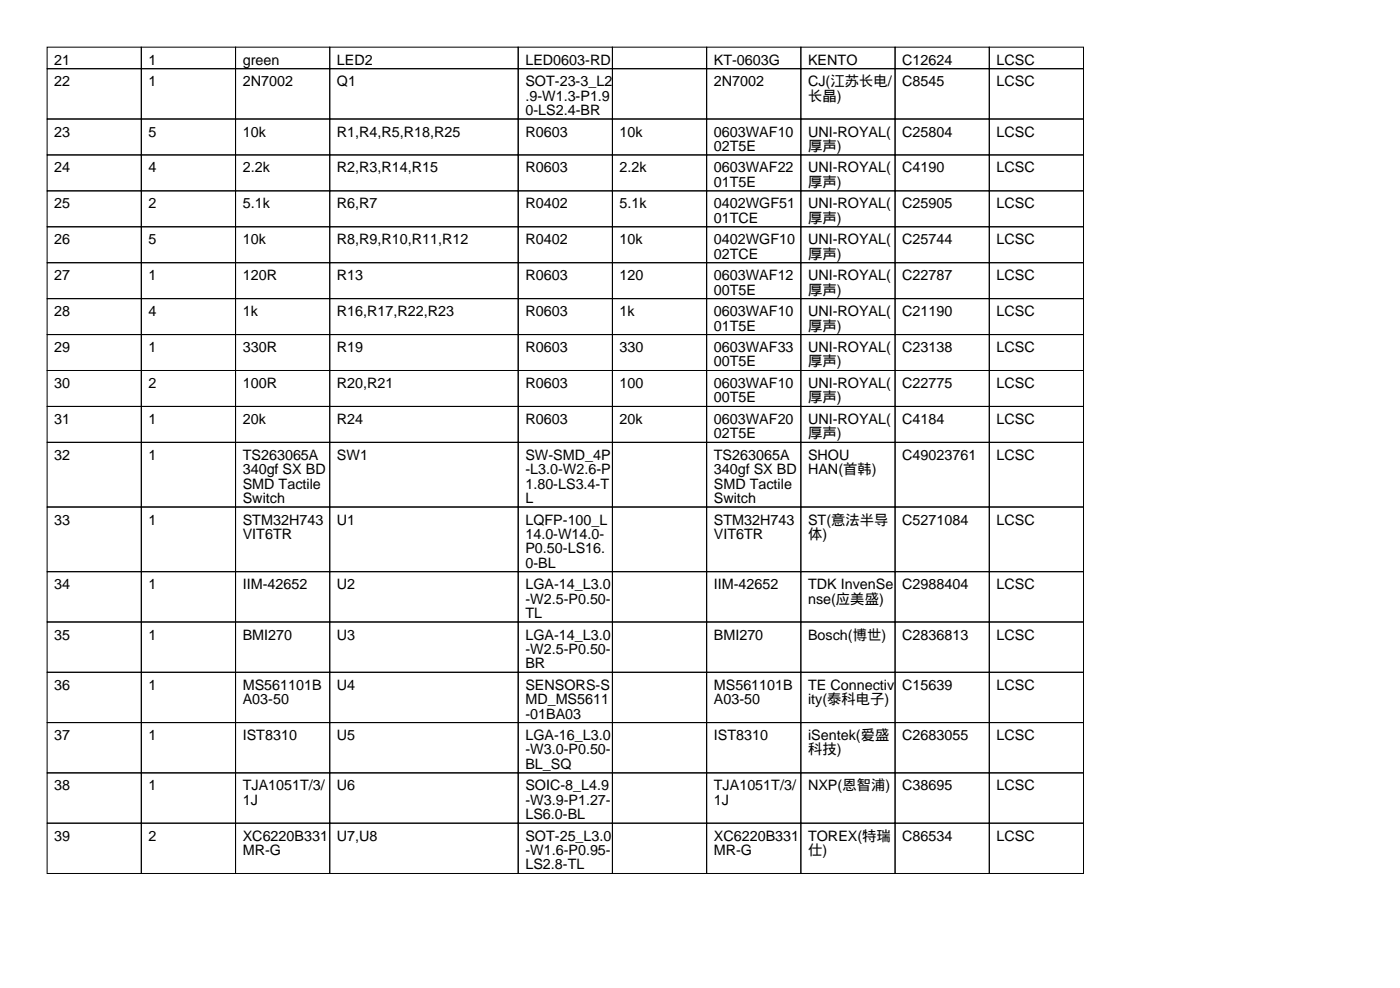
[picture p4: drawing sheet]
<svg xmlns="http://www.w3.org/2000/svg" width="297mm" height="210mm" viewBox="0 0 297 210" stroke-linecap="round" stroke-linejoin="round" font-family="sans-serif">
<defs><g id="words">
<g font-size="3">
<text x="11.5" y="13.7">21</text>
<text x="31.5" y="13.7">1</text>
<text x="51.5" y="13.7">green</text>
<text x="71.5" y="13.7">LED2</text>
<text x="111.5" y="13.7">LED0603-RD</text>
<text x="151.5" y="13.7">KT-0603G</text>
<text x="171.5" y="13.7">KENTO</text>
<text x="191.5" y="13.7">C12624</text>
<text x="211.5" y="13.7">LCSC</text>
<text x="11.5" y="18.3">22</text>
<text x="31.5" y="18.3">1</text>
<text x="51.5" y="18.3">2N7002</text>
<text x="71.5" y="18.3">Q1</text>
<text x="111.5" y="18.3">SOT-23-3_L2</text>
<text x="111.5" y="21.3">.9-W1.3-P1.9</text>
<text x="151.5" y="18.3">2N7002</text>
<text x="171.5" y="18.3">CJ(江苏长电/</text>
<text x="171.5" y="21.3">长晶)</text>
<text x="191.5" y="18.3">C8545</text>
<text x="211.5" y="18.3">LCSC</text>
<text x="11.5" y="29">23</text>
<text x="31.5" y="29">5</text>
<text x="51.5" y="29">10k</text>
<text x="71.5" y="29">R1,R4,R5,R18,R25</text>
<text x="111.5" y="24.4">0-LS2.4-BR</text>
<text x="111.5" y="29">R0603</text>
<text x="131.5" y="29">10k</text>
<text x="151.5" y="29">0603WAF10</text>
<text x="171.5" y="29">UNI-ROYAL(</text>
<text x="191.5" y="29">C25804</text>
<text x="211.5" y="29">LCSC</text>
<text x="151.5" y="32">02T5E</text>
<text x="171.5" y="32">厚声)</text>
<text x="11.5" y="36.6">24</text>
<text x="31.5" y="36.6">4</text>
<text x="51.5" y="36.6">2.2k</text>
<text x="71.5" y="36.6">R2,R3,R14,R15</text>
<text x="111.5" y="36.6">R0603</text>
<text x="131.5" y="36.6">2.2k</text>
<text x="151.5" y="36.6">0603WAF22</text>
<text x="151.5" y="39.6">01T5E</text>
<text x="171.5" y="36.6">UNI-ROYAL(</text>
<text x="171.5" y="39.6">厚声)</text>
<text x="191.5" y="36.6">C4190</text>
<text x="211.5" y="36.6">LCSC</text>
<text x="11.5" y="44.2">25</text>
<text x="31.5" y="44.2">2</text>
<text x="51.5" y="44.2">5.1k</text>
<text x="71.5" y="44.2">R6,R7</text>
<text x="111.5" y="44.2">R0402</text>
<text x="131.5" y="44.2">5.1k</text>
<text x="151.5" y="44.2">0402WGF51</text>
<text x="151.5" y="47.2">01TCE</text>
<text x="171.5" y="44.2">UNI-ROYAL(</text>
<text x="171.5" y="47.2">厚声)</text>
<text x="191.5" y="44.2">C25905</text>
<text x="211.5" y="44.2">LCSC</text>
<text x="11.5" y="51.8">26</text>
<text x="31.5" y="51.8">5</text>
<text x="51.5" y="51.8">10k</text>
<text x="71.5" y="51.8">R8,R9,R10,R11,R12</text>
<text x="111.5" y="51.8">R0402</text>
<text x="131.5" y="51.8">10k</text>
<text x="151.5" y="51.8">0402WGF10</text>
<text x="171.5" y="51.8">UNI-ROYAL(</text>
<text x="191.5" y="51.8">C25744</text>
<text x="211.5" y="51.8">LCSC</text>
<text x="11.5" y="59.4">27</text>
<text x="31.5" y="59.4">1</text>
<text x="51.5" y="59.4">120R</text>
<text x="71.5" y="59.4">R13</text>
<text x="111.5" y="59.4">R0603</text>
<text x="131.5" y="59.4">120</text>
<text x="151.5" y="54.9">02TCE</text>
<text x="151.5" y="59.4">0603WAF12</text>
<text x="171.5" y="54.9">厚声)</text>
<text x="171.5" y="59.4">UNI-ROYAL(</text>
<text x="191.5" y="59.4">C22787</text>
<text x="211.5" y="59.4">LCSC</text>
<text x="151.5" y="62.5">00T5E</text>
<text x="171.5" y="62.5">厚声)</text>
<text x="11.5" y="67.1">28</text>
<text x="31.5" y="67.1">4</text>
<text x="51.5" y="67.1">1k</text>
<text x="71.5" y="67.1">R16,R17,R22,R23</text>
<text x="111.5" y="67.1">R0603</text>
<text x="131.5" y="67.1">1k</text>
<text x="151.5" y="67.1">0603WAF10</text>
<text x="151.5" y="70.1">01T5E</text>
<text x="171.5" y="67.1">UNI-ROYAL(</text>
<text x="171.5" y="70.1">厚声)</text>
<text x="191.5" y="67.1">C21190</text>
<text x="211.5" y="67.1">LCSC</text>
<text x="11.5" y="74.7">29</text>
<text x="31.5" y="74.7">1</text>
<text x="51.5" y="74.7">330R</text>
<text x="71.5" y="74.7">R19</text>
<text x="111.5" y="74.7">R0603</text>
<text x="131.5" y="74.7">330</text>
<text x="151.5" y="74.7">0603WAF33</text>
<text x="151.5" y="77.7">00T5E</text>
<text x="171.5" y="74.7">UNI-ROYAL(</text>
<text x="171.5" y="77.7">厚声)</text>
<text x="191.5" y="74.7">C23138</text>
<text x="211.5" y="74.7">LCSC</text>
<text x="11.5" y="82.3">30</text>
<text x="31.5" y="82.3">2</text>
<text x="51.5" y="82.3">100R</text>
<text x="71.5" y="82.3">R20,R21</text>
<text x="111.5" y="82.3">R0603</text>
<text x="131.5" y="82.3">100</text>
<text x="151.5" y="82.3">0603WAF10</text>
<text x="171.5" y="82.3">UNI-ROYAL(</text>
<text x="191.5" y="82.3">C22775</text>
<text x="211.5" y="82.3">LCSC</text>
<text x="11.5" y="89.9">31</text>
<text x="31.5" y="89.9">1</text>
<text x="51.5" y="89.9">20k</text>
<text x="71.5" y="89.9">R24</text>
<text x="111.5" y="89.9">R0603</text>
<text x="131.5" y="89.9">20k</text>
<text x="151.5" y="85.3">00T5E</text>
<text x="151.5" y="89.9">0603WAF20</text>
<text x="171.5" y="85.3">厚声)</text>
<text x="171.5" y="89.9">UNI-ROYAL(</text>
<text x="191.5" y="89.9">C4184</text>
<text x="211.5" y="89.9">LCSC</text>
<text x="151.5" y="93">02T5E</text>
<text x="171.5" y="93">厚声)</text>
<text x="11.5" y="97.5">32</text>
<text x="31.5" y="97.5">1</text>
<text x="51.5" y="97.5">TS263065A</text>
<text x="51.5" y="100.6">340gf SX BD</text>
<text x="71.5" y="97.5">SW1</text>
<text x="111.5" y="97.5">SW-SMD_4P</text>
<text x="111.5" y="100.6">-L3.0-W2.6-P</text>
<text x="151.5" y="97.5">TS263065A</text>
<text x="151.5" y="100.6">340gf SX BD</text>
<text x="171.5" y="97.5">SHOU</text>
<text x="171.5" y="100.6">HAN(首韩)</text>
<text x="191.5" y="97.5">C49023761</text>
<text x="211.5" y="97.5">LCSC</text>
<text x="51.5" y="103.6">SMD Tactile</text>
<text x="51.5" y="106.7">Switch</text>
<text x="111.5" y="103.6">1.80-LS3.4-T</text>
<text x="111.5" y="106.7">L</text>
<text x="151.5" y="103.6">SMD Tactile</text>
<text x="151.5" y="106.7">Switch</text>
<text x="11.5" y="111.3">33</text>
<text x="31.5" y="111.3">1</text>
<text x="51.5" y="111.3">STM32H743</text>
<text x="71.5" y="111.3">U1</text>
<text x="111.5" y="111.3">LQFP-100_L</text>
<text x="151.5" y="111.3">STM32H743</text>
<text x="171.5" y="111.3">ST(意法半导</text>
<text x="191.5" y="111.3">C5271084</text>
<text x="211.5" y="111.3">LCSC</text>
<text x="51.5" y="114.3">VIT6TR</text>
<text x="111.5" y="114.3">14.0-W14.0-</text>
<text x="111.5" y="117.4">P0.50-LS16.</text>
<text x="151.5" y="114.3">VIT6TR</text>
<text x="171.5" y="114.3">体)</text>
<text x="11.5" y="125">34</text>
<text x="31.5" y="125">1</text>
<text x="51.5" y="125">IIM-42652</text>
<text x="71.5" y="125">U2</text>
<text x="111.5" y="120.4">0-BL</text>
<text x="111.5" y="125">LGA-14_L3.0</text>
<text x="151.5" y="125">IIM-42652</text>
<text x="171.5" y="125">TDK InvenSe</text>
<text x="191.5" y="125">C2988404</text>
<text x="211.5" y="125">LCSC</text>
<text x="111.5" y="128">-W2.5-P0.50-</text>
<text x="111.5" y="131.1">TL</text>
<text x="171.5" y="128">nse(应美盛)</text>
<text x="11.5" y="135.6">35</text>
<text x="31.5" y="135.6">1</text>
<text x="51.5" y="135.6">BMI270</text>
<text x="71.5" y="135.6">U3</text>
<text x="111.5" y="135.6">LGA-14_L3.0</text>
<text x="151.5" y="135.6">BMI270</text>
<text x="171.5" y="135.6">Bosch(博世)</text>
<text x="191.5" y="135.6">C2836813</text>
<text x="211.5" y="135.6">LCSC</text>
<text x="111.5" y="138.7">-W2.5-P0.50-</text>
<text x="111.5" y="141.7">BR</text>
<text x="11.5" y="146.3">36</text>
<text x="31.5" y="146.3">1</text>
<text x="51.5" y="146.3">MS561101B</text>
<text x="51.5" y="149.4">A03-50</text>
<text x="71.5" y="146.3">U4</text>
<text x="111.5" y="146.3">SENSORS-S</text>
<text x="111.5" y="149.4">MD_MS5611</text>
<text x="151.5" y="146.3">MS561101B</text>
<text x="151.5" y="149.4">A03-50</text>
<text x="171.5" y="146.3">TE Connectiv</text>
<text x="171.5" y="149.4">ity(泰科电子)</text>
<text x="191.5" y="146.3">C15639</text>
<text x="211.5" y="146.3">LCSC</text>
<text x="111.5" y="152.4">-01BA03</text>
<text x="11.5" y="157">37</text>
<text x="31.5" y="157">1</text>
<text x="51.5" y="157">IST8310</text>
<text x="71.5" y="157">U5</text>
<text x="111.5" y="157">LGA-16_L3.0</text>
<text x="111.5" y="160">-W3.0-P0.50-</text>
<text x="151.5" y="157">IST8310</text>
<text x="171.5" y="157">iSentek(爱盛</text>
<text x="171.5" y="160">科技)</text>
<text x="191.5" y="157">C2683055</text>
<text x="211.5" y="157">LCSC</text>
<text x="11.5" y="167.6">38</text>
<text x="31.5" y="167.6">1</text>
<text x="51.5" y="167.6">TJA1051T/3/</text>
<text x="71.5" y="167.6">U6</text>
<text x="111.5" y="163.1">BL_SQ</text>
<text x="111.5" y="167.6">SOIC-8_L4.9</text>
<text x="151.5" y="167.6">TJA1051T/3/</text>
<text x="171.5" y="167.6">NXP(恩智浦)</text>
<text x="191.5" y="167.6">C38695</text>
<text x="211.5" y="167.6">LCSC</text>
<text x="51.5" y="170.7">1J</text>
<text x="111.5" y="170.7">-W3.9-P1.27-</text>
<text x="111.5" y="173.7">LS6.0-BL</text>
<text x="151.5" y="170.7">1J</text>
<text x="11.5" y="178.3">39</text>
<text x="31.5" y="178.3">2</text>
<text x="51.5" y="178.3">XC6220B331</text>
<text x="71.5" y="178.3">U7,U8</text>
<text x="111.5" y="178.3">SOT-25_L3.0</text>
<text x="151.5" y="178.3">XC6220B331</text>
<text x="171.5" y="178.3">TOREX(特瑞</text>
<text x="191.5" y="178.3">C86534</text>
<text x="211.5" y="178.3">LCSC</text>
<text x="51.5" y="181.4">MR-G</text>
<text x="111.5" y="181.4">-W1.6-P0.95-</text>
<text x="111.5" y="184.4">LS2.8-TL</text>
<text x="151.5" y="181.4">MR-G</text>
<text x="171.5" y="181.4">仕)</text>
</g>
</g></defs>
<g fill="none" stroke="#000" stroke-width=".21">
<path d="M10 10h20v4.6h-20zM10 14.6h20v10.6h-20zM30 10h20v4.6h-20zM30 14.6h20v10.6h-20zM50 10h20v4.6h-20zM50 14.6h20v10.6h-20zM70 10h40v4.6h-40zM70 14.6h40v10.6h-40zM110 10h20v4.6h-20zM110 14.6h20v10.6h-20zM130 10h20v4.6h-20zM130 14.6h20v10.6h-20z"/>
<path d="M150 10h20v4.6h-20zM150 14.6h20v10.6h-20zM170 10h20v4.6h-20zM170 14.6h20v10.6h-20zM190 10h20v4.6h-20zM190 14.6h20v10.6h-20zM210 10h20v4.6h-20zM210 14.6h20v10.6h-20zM10 25.2h20v7.7h-20zM10 32.9h20v7.6h-20zM30 25.2h20v7.7h-20zM30 32.9h20v7.6h-20z"/>
<path d="M50 25.2h20v7.7h-20zM50 32.9h20v7.6h-20zM70 25.2h40v7.7h-40zM70 32.9h40v7.6h-40zM110 25.2h20v7.7h-20zM110 32.9h20v7.6h-20zM130 25.2h20v7.7h-20zM130 32.9h20v7.6h-20zM150 25.2h20v7.7h-20zM150 32.9h20v7.6h-20zM170 25.2h20v7.7h-20zM170 32.9h20v7.6h-20z"/>
<path d="M190 25.2h20v7.7h-20zM190 32.9h20v7.6h-20zM210 25.2h20v7.7h-20zM210 32.9h20v7.6h-20zM10 40.5h20v7.6h-20zM10 48.1h20v7.6h-20zM10 55.7h20v7.6h-20zM30 40.5h20v7.6h-20zM30 48.1h20v7.6h-20zM30 55.7h20v7.6h-20zM50 40.5h20v7.6h-20zM50 48.1h20v7.6h-20z"/>
<path d="M50 55.7h20v7.6h-20zM70 40.5h40v7.6h-40zM70 48.1h40v7.6h-40zM70 55.7h40v7.6h-40zM110 40.5h20v7.6h-20zM110 48.1h20v7.6h-20zM110 55.7h20v7.6h-20zM130 40.5h20v7.6h-20zM130 48.1h20v7.6h-20zM130 55.7h20v7.6h-20zM150 40.5h20v7.6h-20zM150 48.1h20v7.6h-20z"/>
<path d="M150 55.7h20v7.6h-20zM170 40.5h20v7.6h-20zM170 48.1h20v7.6h-20zM170 55.7h20v7.6h-20zM190 40.5h20v7.6h-20zM190 48.1h20v7.6h-20zM190 55.7h20v7.6h-20zM210 40.5h20v7.6h-20zM210 48.1h20v7.6h-20zM210 55.7h20v7.6h-20zM10 63.3h20v7.7h-20zM10 71h20v7.6h-20z"/>
<path d="M10 78.6h20v7.6h-20zM30 63.3h20v7.7h-20zM30 71h20v7.6h-20zM30 78.6h20v7.6h-20zM50 63.3h20v7.7h-20zM50 71h20v7.6h-20zM50 78.6h20v7.6h-20zM70 63.3h40v7.7h-40zM70 71h40v7.6h-40zM70 78.6h40v7.6h-40zM110 63.3h20v7.7h-20zM110 71h20v7.6h-20z"/>
<path d="M110 78.6h20v7.6h-20zM130 63.3h20v7.7h-20zM130 71h20v7.6h-20zM130 78.6h20v7.6h-20zM150 63.3h20v7.7h-20zM150 71h20v7.6h-20zM150 78.6h20v7.6h-20zM170 63.3h20v7.7h-20zM170 71h20v7.6h-20zM170 78.6h20v7.6h-20zM190 63.3h20v7.7h-20zM190 71h20v7.6h-20z"/>
<path d="M190 78.6h20v7.6h-20zM210 63.3h20v7.7h-20zM210 71h20v7.6h-20zM210 78.6h20v7.6h-20zM10 86.2h20v7.6h-20zM10 93.8h20v13.7h-20zM30 86.2h20v7.6h-20zM30 93.8h20v13.7h-20zM50 86.2h20v7.6h-20zM50 93.8h20v13.7h-20zM70 86.2h40v7.6h-40zM70 93.8h40v13.7h-40z"/>
<path d="M110 86.2h20v7.6h-20zM110 93.8h20v13.7h-20zM130 86.2h20v7.6h-20zM130 93.8h20v13.7h-20zM150 86.2h20v7.6h-20zM150 93.8h20v13.7h-20zM170 86.2h20v7.6h-20zM170 93.8h20v13.7h-20zM190 86.2h20v7.6h-20zM190 93.8h20v13.7h-20zM210 86.2h20v7.6h-20zM210 93.8h20v13.7h-20z"/>
<path d="M10 107.5h20v13.8h-20zM30 107.5h20v13.8h-20zM50 107.5h20v13.8h-20zM70 107.5h40v13.8h-40zM110 107.5h20v13.8h-20zM130 107.5h20v13.8h-20zM150 107.5h20v13.8h-20zM170 107.5h20v13.8h-20zM190 107.5h20v13.8h-20zM210 107.5h20v13.8h-20zM10 121.3h20v10.6h-20zM10 131.9h20v10.7h-20z"/>
<path d="M30 121.3h20v10.6h-20zM30 131.9h20v10.7h-20zM50 121.3h20v10.6h-20zM50 131.9h20v10.7h-20zM70 121.3h40v10.6h-40zM70 131.9h40v10.7h-40zM110 121.3h20v10.6h-20zM110 131.9h20v10.7h-20zM130 121.3h20v10.6h-20zM130 131.9h20v10.7h-20zM150 121.3h20v10.6h-20zM150 131.9h20v10.7h-20z"/>
<path d="M170 121.3h20v10.6h-20zM170 131.9h20v10.7h-20zM190 121.3h20v10.6h-20zM190 131.9h20v10.7h-20zM210 121.3h20v10.6h-20zM210 131.9h20v10.7h-20zM10 142.6h20v10.7h-20zM10 153.3h20v10.6h-20zM30 142.6h20v10.7h-20zM30 153.3h20v10.6h-20zM50 142.6h20v10.7h-20zM50 153.3h20v10.6h-20z"/>
<path d="M70 142.6h40v10.7h-40zM70 153.3h40v10.6h-40zM110 142.6h20v10.7h-20zM110 153.3h20v10.6h-20zM130 142.6h20v10.7h-20zM130 153.3h20v10.6h-20zM150 142.6h20v10.7h-20zM150 153.3h20v10.6h-20zM170 142.6h20v10.7h-20zM170 153.3h20v10.6h-20zM190 142.6h20v10.7h-20zM190 153.3h20v10.6h-20z"/>
<path d="M210 142.6h20v10.7h-20zM210 153.3h20v10.6h-20zM10 163.9h20v10.7h-20zM10 174.6h20v10.7h-20zM30 163.9h20v10.7h-20zM30 174.6h20v10.7h-20zM50 163.9h20v10.7h-20zM50 174.6h20v10.7h-20zM70 163.9h40v10.7h-40zM70 174.6h40v10.7h-40zM110 163.9h20v10.7h-20zM110 174.6h20v10.7h-20z"/>
<path d="M130 163.9h20v10.7h-20zM130 174.6h20v10.7h-20zM150 163.9h20v10.7h-20zM150 174.6h20v10.7h-20zM170 163.9h20v10.7h-20zM170 174.6h20v10.7h-20zM190 163.9h20v10.7h-20zM190 174.6h20v10.7h-20zM210 163.9h20v10.7h-20zM210 174.6h20v10.7h-20z"/>
</g>
<use href="#words"/>
</svg>
